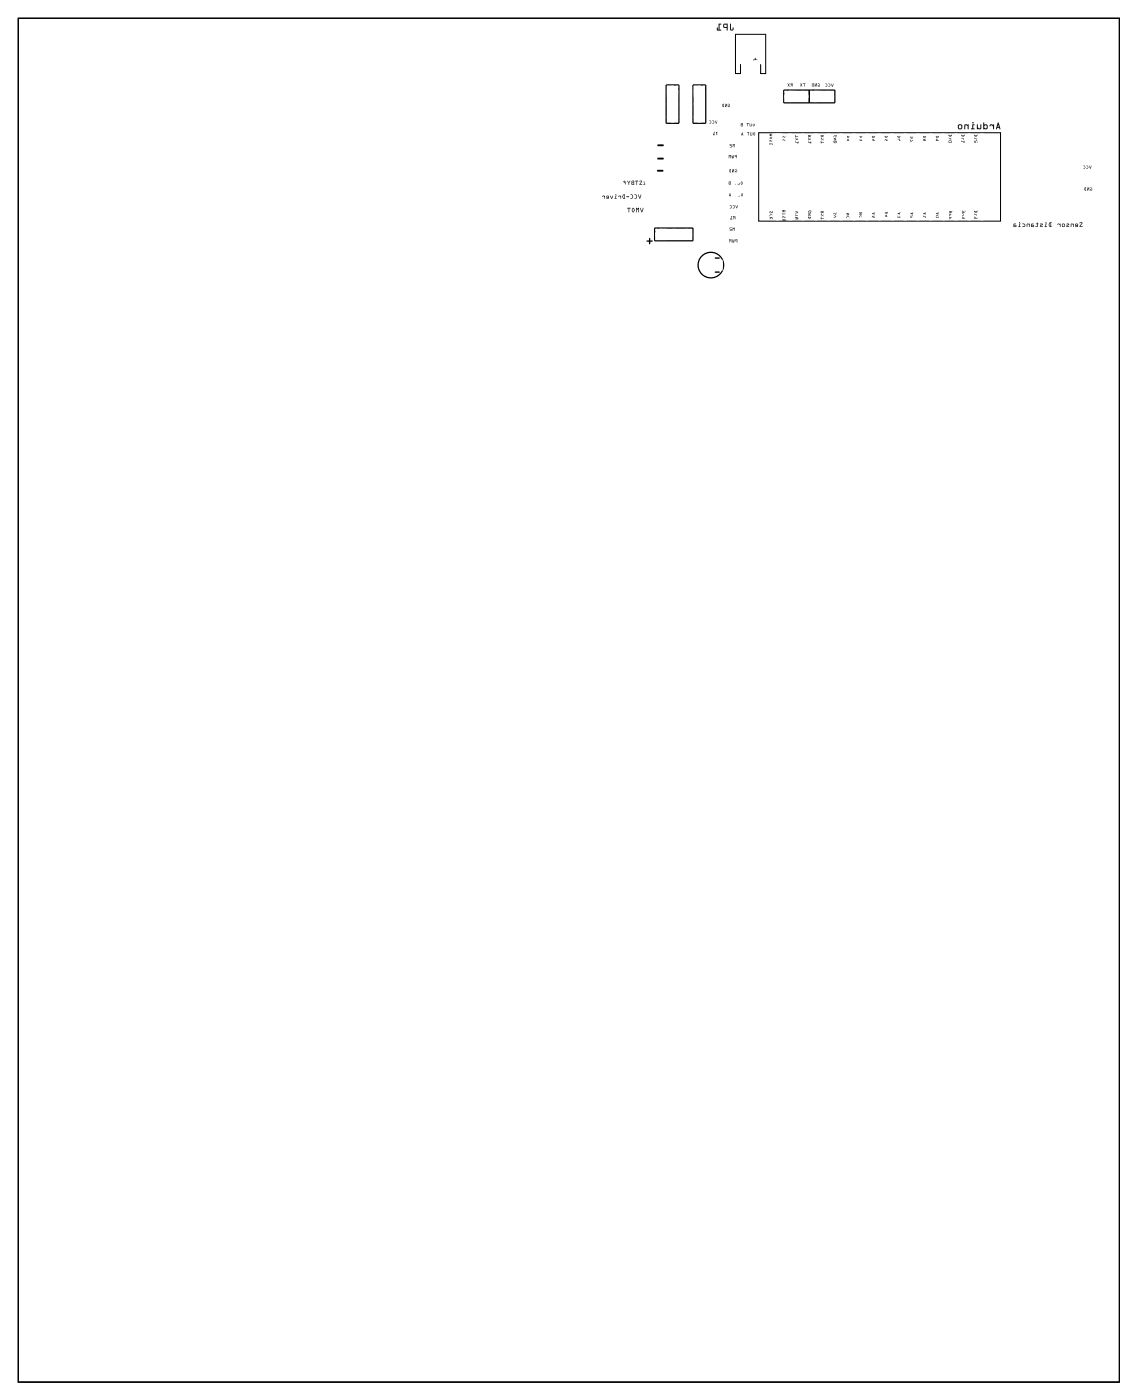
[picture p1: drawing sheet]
<svg xmlns="http://www.w3.org/2000/svg" width="226mm" height="278mm" viewBox="0 0 226 278" stroke-linecap="round" stroke-linejoin="round" font-family="sans-serif">
<path d="M3.6 3.6h218.8v271.2h-218.8zM134 16.9l.9 .9M139.4 16.9l.8 .9M147.1 12.8v1.8h-1v-7.8h6v7.8h-1v-1.8M156.6 17.9l-.9 .9M161.7 17.9l-.9 .9M150.8 26.4h48v17.6h-48zM131 45.3l-.9 .9" fill="none" stroke="#000" stroke-width=".2"/>
<g fill="#000">
<path d="M149.7 11.9l.3-.1 .1-.3 .1 .3 .3 .1-.3 .1-.1 .4-.1-.4h-.3zM130.6 33.8h1.1l.1 .2-.1 .1h-1zM130.7 31.4l1.1-.1 .1 .3-.1 .1h-1.1zM130.7 28.7h1.1l.1 .2-.1 .2h-1.1zM128.5 47.8h.5l.1-.5 .1 .5 .5 .1-.1 .1-.4 .1-.1 .5-.1-.5-.5-.1z"/>
<path d="M145.1 4.7v1.1a.36 .36 0 0 0 .3 .3 .36 .36 0 0 0 .4-.3l-.1-.3-.1 .4-.4-.1v-1zM143.8 4.8l-.1 .6 .2 .1 .5 .1v.4l.1 .1 .1-1.4zM143.9 4.9h.5v.5h-.5zM142.8 4.7v1.2h-.2l-.1-.4v.5l.8 .1v-.2h-.3v-1l.3-.1z"/>
<path d="M145.1 4.7v1.1a.37 .37 0 0 0 .3 .3 .37 .37 0 0 0 .4-.3l-.1-.4-.1 .5-.3-.1-.1-1zM145.1 4.7l.1 .1v1l.4 .1 .1-.4 .1 .3a.35 .35 0 0 1-.4 .3 .35 .35 0 0 1-.3-.3zM143.8 4.8l-.1 .6 .2 .1 .5 .1v.4l.1 .1 .1-1.4zM143.8 4.8l.8-.1-.1 1.4-.1-.6h-.5l-.2-.1zM143.9 4.9h.5v.5l-.5-.1zM143.9 4.9v.5h.5v-.5zM142.8 4.7v1.2h-.2v-.4h-.1v.5l.8 .1v-.2h-.3v-1h.3v-.1zM142.8 4.7l.5 .1-.3 .1v1h.3v.2l-.8-.1v-.5l.1 .4h.2z"/>
<path d="M149.7 11.9v.1h.3l.1 .4 .1-.4 .3-.1-.3-.1-.1-.3-.1 .3zM149.7 11.9l.3-.1 .1-.3 .1 .3 .3 .1-.3 .1-.1 .4-.1-.4h-.3z"/>
<path d="M157.1 16.6v.2l.2 .1-.2 .3 .3-.3 .1 .3v-.6zM157.1 16.6h.4v.6l-.1-.3-.3 .3 .2-.3-.2-.1zM157.2 16.7h.2v.1zM157.2 16.7l.2 .1v-.1zM156.5 16.6l.2 .3-.2 .3 .2-.2 .2 .2-.1-.3 .1-.3-.2 .2zM156.5 16.6l.2 .2 .2-.2-.1 .3 .1 .3-.2-.2-.2 .2 .2-.3z"/>
<path d="M157.1 16.6v.2l.2 .1-.2 .3 .3-.3 .1 .3v-.6zM157.2 16.7h.2v.1zM156.5 16.6l.2 .3-.2 .3 .2-.2 .2 .2-.1-.3 .1-.3-.2 .2z"/>
<path d="M159.6 16.6v.1h.2v.5l.1-.5h.1v-.1zM159.6 16.6h.4v.1h-.1l-.1 .5v-.5h-.2zM159 16.6l.2 .3-.2 .3 .2-.2 .2 .2-.1-.3 .1-.3-.2 .2zM159 16.6l.2 .2 .2-.2-.1 .3 .1 .3-.2-.2-.2 .2 .2-.3z"/>
<path d="M159.6 16.6v.1h.2v.5l.1-.5h.1v-.1zM159 16.6l.2 .3-.2 .3 .2-.2 .2 .2-.1-.3 .1-.3-.2 .2z"/>
<path d="M162.5 16.6l.3 .2v.3h-.2l.1-.2h-.2v.2l.3 .1 .1-.4-.2-.2zM162.5 16.6h.2l.2 .2-.1 .4-.3-.1v-.2h.2l-.1 .2h.2v-.3zM161.9 16.6v.6l.3-.5 .1 .5v-.6l-.3 .5zM161.9 16.6l.1 .5 .3-.5v.6l-.1-.5-.3 .5zM161.4 16.6l-.1 .4 .2 .2h.2v-.6zM161.4 16.6h.3v.6h-.2l-.2-.2zM161.5 16.7l.1 .4-.2-.2zM161.5 16.7l-.1 .2 .2 .2z"/>
<path d="M162.5 16.6l.3 .3v.2h-.2l.1-.2h-.2v.3l.4-.1a.4 .4 0 0 0-.4-.5zM161.9 16.6v.6l.3-.5 .1 .5v-.6l-.3 .5zM161.4 16.6l-.1 .4 .2 .2h.2v-.6zM161.5 16.7l.1 .4-.2-.2z"/>
<path d="M165.2 16.6l.2 .7 .2-.6-.2 .4zM165.2 16.6l.2 .5 .2-.4-.2 .6zM164.5 16.9a.26 .26 0 0 0 .5 0 .26 .26 0 0 0-.5 0zM164.5 17a.27 .27 0 0 1 .5 0 .27 .27 0 0 1-.5 0zM163.9 16.9a.26 .26 0 0 0 .5 0 .26 .26 0 0 0-.5 0zM163.9 17a.27 .27 0 0 1 .5 0 .27 .27 0 0 1-.5 0z"/>
<path d="M165.2 16.6l.2 .7 .2-.6-.2 .4zM164.5 17a.27 .27 0 0 0 .5 0 .27 .27 0 0 0-.5 0zM163.9 17a.27 .27 0 0 0 .5 0 .27 .27 0 0 0-.5 0z"/>
<path d="M126.9 38.7l.3 .8 .2-.8-.3 .6zM126.9 38.7l.2 .6 .3-.6-.2 .8zM126.1 38.7l.2 .1 .2 .3-.4 .4a.39 .39 0 0 0 .5-.4l-.2-.4zM126.1 38.7h.3l.2 .3-.2 .5h-.3l.2-.1 .2-.3-.2-.3zM125.3 38.7l.2 .1 .2 .3-.4 .4a.39 .39 0 0 0 .5-.4l-.2-.4zM125.3 38.7h.3l.2 .3-.2 .5h-.3l.2-.1 .2-.3-.2-.3zM124.5 39.1v.1l.5-.1zM124.5 39.1h.5l-.5 .1zM123.8 38.7l-.1 .5 .2 .3h.3l-.1-.7 .1-.1zM123.8 38.7h.4l-.1 .1 .1 .7h-.3l-.2-.3zM123.9 38.8l.1 .6-.2-.3zM123.9 38.8l-.1 .3 .2 .3zM122.9 38.9v.2l.2-.1 .2 .2 .1 .3v-.6l-.1 .1zM122.9 38.9h.5v.6l-.1-.3-.2-.2-.2 .1zM122.3 38.9v.5l-.2 .1h.4l-.1-.1v-.4l.2-.1zM122.3 38.9h.3l-.2 .1v.4l.1 .1h-.4l.2-.1zM122.3 38.7a.1 .1 0 0 0 .2 0 .1 .1 0 0 0-.2 0zM122.3 38.7a.1 .1 0 0 1 .2 0 .1 .1 0 0 1-.2 0zM121.3 38.9l.2 .6h.1l.2-.6-.3 .5zM121.3 38.9l.2 .5 .3-.5-.2 .6h-.1zM120.5 39v.3h.4l-.4 .2h.4l.1-.5zM120.5 39h.5l-.1 .5h-.4l.4-.2h-.4zM120.6 39h.2l.1 .2h-.3zM120.6 39v.2h.3l-.1-.2zM119.7 38.9v.2l.2-.1 .2 .2 .1 .3v-.6l-.1 .1zM119.7 38.9h.5v.6l-.1-.3-.2-.2-.2 .1z"/>
<path d="M126.9 38.7l.3 .8 .2-.8-.3 .6zM126.1 38.7l.2 .1 .2 .3-.4 .4a.39 .39 0 0 0 .5-.4l-.2-.4zM125.3 38.7l.2 .1 .2 .3-.4 .4a.39 .39 0 0 0 .5-.4l-.2-.4zM124.5 39.1v.1l.5-.1zM123.8 38.7a.51 .51 0 0 0 0 .8h.4l-.1-.1 .1-.7zM123.9 38.8l.1 .6-.2-.3zM122.9 38.9v.2l.2-.1 .2 .2 .1 .3v-.6zM122.3 38.9v.5l-.2 .1h.4l-.1-.1v-.4l.2-.1zM122.3 38.7a.1 .1 0 0 0 .2 0 .1 .1 0 0 0-.2 0zM121.3 38.9l.2 .6h.1l.2-.6-.3 .5zM120.5 39v.3h.4l-.4 .2h.4l.1-.5zM120.6 39h.2l.1 .2h-.3zM119.7 38.9v.2l.2-.1 .2 .2 .1 .3v-.6z"/>
<path d="M127.9 36.2l.2 .4h-.3a.23 .23 0 0 0 .4 0 .23 .23 0 0 0-.2-.3zM127.9 36l.1 .1zM127.1 36v.1l.4-.1-.4 .7 .4 .1 .1-.2h-.4l.4-.6zM126.3 35.9v.2l.2-.1 .1 .8v-.8l.2 .1v-.2zM125.5 36v.6l.5 .2v-.9zM125.6 36.4h.3v.3l-.3-.1zM125.6 36.1l.3-.1v.3h-.3zM124.7 35.9l.3 .9 .2-.8-.2 .3zM123.9 36v.2l.4 .4-.3-.5 .4 .1-.3-.3zM124.2 36.7a.06 .06 0 0 0 .1 0 .06 .06 0 0 0-.1 0z"/>
<path d="M127.9 36.2l.2 .4-.3 .1a.26 .26 0 0 0 .4-.1 .26 .26 0 0 0-.2-.3zM127.9 36.2l.2 .2a.21 .21 0 0 1 0 .4 .21 .21 0 0 1-.3-.2h.3zM127.9 36l.1 .1zM127.9 36l.1 .1zM127.1 36v.1l.4-.1-.4 .7 .4 .1 .1-.2h-.4l.4-.6zM127.1 36h.5l-.4 .6h.4l-.1 .2-.4-.1 .4-.7-.4 .1zM126.3 35.9v.2l.2-.1 .1 .8v-.8l.2 .1v-.2zM126.3 35.9h.5v.2l-.2-.1v.8l-.1-.8-.2 .1zM125.5 36v.6l.5 .2v-.9zM125.5 36l.5-.1v.9l-.5-.2zM125.6 36.4h.3v.3l-.3-.1zM125.6 36.4v.2l.3 .1v-.3zM125.6 36.1l.3-.1v.3h-.3zM125.6 36.1v.2h.3v-.3zM124.7 35.9l.3 .9 .2-.8-.2 .3zM124.7 35.9l.3 .4 .2-.3-.2 .8zM123.9 36v.2l.4 .4-.3-.5 .4 .1-.3-.3zM123.9 36l.2-.1 .3 .3-.4-.1 .3 .5-.4-.4zM124.2 36.7a.05 .05 0 0 0 .1 0 .05 .05 0 0 0-.1 0zM124.2 36.7a.06 .06 0 0 1 .1 0 .06 .06 0 0 1-.1 0z"/>
<path d="M130.6 33.8l.1 .3h1l.1-.1-.1-.2zM130.6 33.8h1.1l.1 .2-.1 .1h-1z"/>
<path d="M130.7 31.4v.3h1.1l.1-.1-.1-.3zM130.7 31.4l1.1-.1 .1 .3-.1 .1h-1.1z"/>
<path d="M130.7 28.7v.4h1.1l.1-.2-.1-.2zM130.7 28.7h1.1l.1 .2-.1 .2h-1.1z"/>
<path d="M142.1 24l.3 .6 .1-.6-.2 .5zM142.1 24l.2 .4 .2-.4-.1 .6zM141.4 24.3a.26 .26 0 0 0 .5 0 .26 .26 0 0 0-.5 0zM141.4 24.3a.27 .27 0 0 1 .5 0 .27 .27 0 0 1-.5 0zM140.8 24.3a.26 .26 0 0 0 .5 0 .26 .26 0 0 0-.5 0zM140.8 24.3a.27 .27 0 0 1 .5 0 .27 .27 0 0 1-.5 0z"/>
<path d="M142.1 24l.3 .6 .1-.6-.2 .4zM141.4 24.3a.27 .27 0 0 0 .5 0 .27 .27 0 0 0-.5 0zM140.8 24.3a.27 .27 0 0 0 .5 0 .27 .27 0 0 0-.5 0z"/>
<path d="M142.3 26.2v.6l.1-.5 .1 .2 .1-.2 .1 .6v-.7l-.2 .2zM142.3 26.2l.2 .2 .2-.2v.7l-.1-.6-.1 .2-.1-.2-.1 .5zM141.8 26.2v.6l-.1-.2v.2l.4 .1-.2-.1v-.5l.2-.1zM141.8 26.2h.3l-.2 .1v.5l.2 .1-.4-.1v-.2l.1 .2z"/>
<path d="M142.3 26.2v.6l.1-.5 .1 .2 .1-.2 .1 .6v-.7l-.2 .2zM141.8 26.2v.6l-.1-.2v.2l.4 .1-.2-.1v-.5l.2-.1z"/>
<path d="M144.7 20.7l.3 .2v.3h-.2l.1-.2h-.2v.2l.3 .1 .1-.4-.2-.2zM144.7 20.7h.2l.2 .2-.1 .4-.3-.1v-.2h.2l-.1 .2h.2v-.3zM144.1 20.7v.6l.3-.5 .1 .5v-.7l-.3 .5zM144.1 20.7l.1 .4 .3-.5v.7l-.1-.5-.3 .5zM143.6 20.7l-.1 .3 .1 .3h.3v-.6zM143.6 20.7h.3v.6h-.3l-.1-.3zM143.7 20.7v.5l-.1-.2zM143.7 20.7l-.1 .3 .1 .2z"/>
<path d="M144.7 20.7l.3 .2v.3h-.2l.1-.2h-.2v.2h.4a.4 .4 0 0 0-.4-.6zM144.1 20.7v.6l.3-.5 .1 .5v-.7l-.3 .5zM143.6 20.7l-.1 .3 .1 .3h.3v-.6zM143.7 20.7v.5l-.1-.2z"/>
<path d="M145.6 28.7v.6l.1-.5 .1 .1 .1-.1 .1 .5v-.6l-.2 .1zM145.6 28.7l.2 .1 .2-.1v.6l-.1-.5-.1 .1-.1-.1-.1 .5zM145 28.7v.3h.3v.2l-.3 .1h.4v-.3l-.3-.1v-.2h.3zM145 28.7h.4h-.3v.2l.3 .1v.3h-.4l.3-.1v-.2h-.3z"/>
<path d="M145.6 28.7v.6l.1-.5 .1 .1 .1-.1 .1 .5v-.6l-.2 .1zM145 28.7v.3h.3v.2l-.3 .1h.4v-.3l-.3-.1v-.2h.3z"/>
<path d="M146 30.9v.2l.3 .1 .1 .3v-.7zM146 30.9l.4-.1v.7l-.1-.3-.3-.1zM146.1 30.9h.2v.2h-.2zM146.1 30.9v.2h.2v-.2zM145.4 30.8v.6l.4 .1v-.6l-.1 .4-.1-.3-.1 .4zM145.4 30.8l.1 .6 .1-.4 .1 .3 .1-.4v.6l-.4-.1zM144.8 30.8v.6l.1-.5 .1 .2 .1-.2 .1 .6v-.7l-.2 .2zM144.8 30.8l.2 .2 .2-.2v.7l-.1-.6-.1 .2-.1-.2-.1 .5z"/>
<path d="M146 30.9v.2l.3 .1 .1 .3v-.7zM146.1 30.9h.2v.2h-.2zM145.4 30.8v.6l.4 .1v-.6l-.1 .4-.1-.3-.1 .4zM144.8 30.8v.6l.1-.5 .1 .2 .1-.2 .1 .6v-.7l-.2 .2z"/>
<path d="M146.1 33.6l.3 .3v.3h-.2l.1-.2h-.2v.2l.3 .1 .1-.4-.2-.3zM146.1 33.6h.2l.2 .3-.1 .4-.3-.1v-.2h.2l-.1 .2h.2v-.3zM145.5 33.6v.7l.3-.5v.5l.1-.7-.4 .5zM145.5 33.6v.5l.4-.5-.1 .7v-.5l-.3 .5zM145 33.7l-.1 .3 .1 .3h.3v-.6zM145 33.7h.3v.6h-.3l-.1-.3zM145.1 33.7v.5l-.2-.2zM145.1 33.7l-.1 .3 .1 .2z"/>
<path d="M146.1 33.6l.3 .3-.1 .3h-.2l.2-.2h-.2v.2h.4a.4 .4 0 0 0-.4-.6zM145.5 33.6v.7l.3-.5v.5l.1-.7-.4 .5zM145 33.7l-.1 .3 .1 .3h.3v-.6zM145.1 33.7v.5l-.1-.2z"/>
<path d="M147.3 36.1l-.1 .3 .2 .3 .2-.4-.1-.2zM147.3 36.1h.2l.1 .2-.2 .4-.2-.3zM147.4 36.2l.1 .2-.1 .2-.1-.2zM147.4 36.2l-.1 .2 .1 .2 .1-.2zM146.6 36.1v.5l.3 .1 .1-.6-.1 .5h-.2zM146.6 36.1l.1 .5h.2l.1-.5-.1 .6-.3-.1zM146 36.1v.1h.1l.1 .5v-.5h.2v-.1zM146 36.1h.4v.1h-.2v.5l-.1-.5h-.1zM144.8 36.1v.5l.4 .1v-.6zM144.8 36.1h.4v.6l-.4-.1zM144.9 36.5l.2-.1v.2h-.2zM144.9 36.5v.1h.2v-.2zM144.9 36.2h.2v.2l-.2-.1zM144.9 36.2v.1h.2v-.1z"/>
<path d="M147.3 36.1l-.1 .3 .2 .3 .2-.4-.1-.2zM147.4 36.2l.1 .2-.1 .2-.1-.2zM146.6 36.1v.5l.3 .1 .1-.6-.1 .5h-.2zM146 36.1v.1h.1l.1 .5v-.5h.2v-.1zM144.8 36.1v.5l.4 .1v-.6zM144.9 36.5l.2-.1v.2h-.2zM144.9 36.2h.2v.1h-.2z"/>
<path d="M147.4 38.4l-.2 .4 .3 .2 .1-.3-.1-.3zM147.3 38.4h.2l.1 .3-.1 .3-.3-.2zM147.4 38.5l.1 .2-.1 .3-.1-.3zM147.4 38.5l-.1 .2 .1 .3 .1-.3zM146.6 38.4v.6h.4v-.6v.5l-.2 .1zM146.6 38.4l.2 .6 .2-.1v-.5v.6h-.4zM146 38.4l.1 .1h.1l.1 .5v-.5h.1v-.1zM146 38.4h.4v.1h-.1v.5l-.1-.5h-.1zM145 38.4l-.2 .6 .3-.1 .1 .1zM145 38.4l.2 .6-.1-.1-.3 .1zM145.1 38.6v.2h-.1zM145.1 38.6l-.1 .2h.1z"/>
<path d="M147.4 38.4l-.2 .4 .3 .2 .1-.3-.1-.3zM147.4 38.5l.1 .2-.1 .3-.1-.3zM146.6 38.4v.6h.4v-.6v.5l-.2 .1zM146 38.4l.1 .1h.1l.1 .5v-.5h.1v-.1zM145 38.4l-.2 .6 .3-.1 .1 .1zM145.1 38.6v.2h-.1z"/>
<path d="M149.7 24.5l-.1 .3 .2 .3 .2-.3-.1-.3zM149.7 24.5h.2l.1 .3-.2 .3-.2-.3zM149.8 24.6l.1 .2-.1 .2-.1-.2zM149.8 24.6l-.1 .2 .1 .2 .1-.2zM149 24.5v.5l.3 .1 .1-.6-.1 .5h-.2zM149 24.5l.1 .5h.2l.1-.5-.1 .6-.3-.1zM148.4 24.5v.1h.1l.1 .5v-.5h.2v-.1zM148.4 24.5h.4v.1h-.2v.5l-.1-.5h-.1zM147.2 24.5v.5l.4 .1v-.6zM147.2 24.5h.4v.6l-.4-.1zM147.3 24.9l.2-.1v.2h-.2zM147.3 24.9v.1h.2v-.2zM147.3 24.6h.2v.2l-.2-.1zM147.3 24.6v.1l.2 .1v-.2z"/>
<path d="M149.7 24.5l-.1 .3 .2 .3 .2-.3-.1-.3zM149.8 24.6l.1 .2-.1 .2-.1-.2zM149 24.5v.5l.3 .1 .1-.6-.1 .5h-.2zM148.4 24.5v.1h.1l.1 .5v-.5h.2v-.1zM147.2 24.5v.5l.4 .1v-.6zM147.3 24.9l.2-.1v.2h-.2zM147.3 24.6h.2v.2l-.2-.1z"/>
<path d="M149.8 26.3l-.1 .4 .2 .2 .2-.3-.2-.3zM149.8 26.3h.1l.2 .3-.2 .3-.2-.2zM149.9 26.4l.1 .2-.1 .3-.2-.3zM149.9 26.4l-.2 .2 .2 .3 .1-.3zM149.1 26.3v.6h.3l.1-.6-.1 .5-.2 .1zM149.1 26.3l.1 .6 .2-.1 .1-.5-.1 .6h-.3zM148.5 26.3v.2l.1-.1 .1 .5v-.5l.2 .1v-.2zM148.5 26.3h.4v.2l-.2-.1v.5l-.1-.5-.1 .1zM147.5 26.3l-.2 .6 .3-.1 .1 .1zM147.5 26.3l.2 .6-.1-.1-.3 .1zM147.5 26.5l.1 .2h-.2zM147.5 26.5l-.1 .2h.2z"/>
<path d="M149.8 26.3l-.1 .4 .2 .2 .2-.3-.2-.3zM149.9 26.4l.1 .2-.1 .3-.2-.3zM149.1 26.3v.6h.3l.1-.6-.1 .5-.2 .1zM148.5 26.3v.2l.1-.1 .1 .5v-.5l.2 .1v-.2zM147.5 26.3l-.2 .6 .3-.1 .1 .1zM147.5 26.5l.1 .2h-.2z"/>
<path d="M152.9 26.6l.2 .2-.2 .2h.7h-.5l.1-.2-.1-.1 .4-.1zM153 27.3v.2l.2 .1 .4-.1-.3-.3zM153 27.4l.3-.1 .2 .1-.2 .2zM153 27.8v.4v-.3l.6 .3-.1-.4v.3zM153 28.4v.4v-.1h.5l.1 .1-.1-.4v.2h-.5z"/>
<path d="M152.9 26.6l.2 .2-.2 .2h.7h-.5l.1-.2-.1-.1 .5-.1zM152.9 26.6h.6l-.5 .1 .2 .1-.2 .2h.6h-.7l.2-.2zM153 27.3v.2l.2 .1 .4-.1-.3-.3zM153 27.4l.3-.2 .3 .3-.4 .1-.2-.1zM153 27.4l.2-.1 .3 .1-.2 .1zM153 27.4l.3 .2 .2-.2-.2-.1zM153 27.8v.4v-.3l.5 .3h.1l-.1-.4v.3zM153 27.8l.5 .3v-.3l.1 .4-.6-.3v.3zM152.9 28.4l.1 .4v-.1h.5l.1 .1v-.4l-.1 .2h-.5zM153 28.4v.2h.5v-.2l.1 .4-.1-.2h-.5v.2z"/>
<path d="M155.5 27v.4l.1-.3 .5 .3-.1-.4v.3zM155.5 27.6v.4l.1-.3 .5 .3-.1-.4v.3z"/>
<path d="M155.5 27v.4l.1-.3 .4 .3h.1l-.1-.4v.3zM155.5 27l.5 .3v-.3l.1 .4-.5-.3-.1 .3zM155.5 27.6v.4l.1-.3 .4 .3h.1l-.1-.4v.3zM155.5 27.6l.5 .3v-.3l.1 .4-.5-.3-.1 .3z"/>
<path d="M158 26.9v.4h.2l-.1-.2h.6h-.6l.1-.2zM158 27.5l.3 .2-.3 .2 .3-.2 .4 .2-.3-.2 .2-.2-.3 .1zM158 28.1v.2h.6l-.2 .2h.3l-.1-.4v.1h-.5z"/>
<path d="M158 26.9v.4h.2l-.1-.2h.6h-.6l.1-.2zM158 26.9h.2l-.1 .2h.5h-.5l.1 .2h-.2zM158 27.5l.3 .2-.3 .2 .3-.2 .4 .2-.3-.2 .2-.2-.3 .1zM158 27.5l.3 .1 .3-.1-.2 .2 .2 .2-.3-.2-.3 .2 .3-.2zM158 28.1v.2h.6l-.2 .2h.3l-.1-.4v.1h-.5zM158 28.1l.1 .1h.5v-.1v.4h-.2l.2-.2h-.6z"/>
<path d="M160.6 26.9v.4l.2-.2 .4 .2-.4-.3 .4-.1zM160.6 27h.2l-.1 .2zM160.6 27.5l.2 .2-.2 .2 .3-.2 .3 .2-.2-.2 .2-.2-.3 .1zM160.6 28.1v.2h.5l-.2 .2h.3v-.4l-.1 .1h-.5z"/>
<path d="M160.6 26.9v.4l.2-.2 .4 .2-.4-.3 .4-.1zM160.6 26.9h.6l-.4 .1 .4 .3-.4-.2-.2 .2zM160.6 27h.2l-.1 .2zM160.6 27l.1 .2 .1-.2zM160.6 27.5l.2 .2-.2 .2 .3-.2 .3 .2-.2-.2 .2-.2-.3 .1zM160.6 27.5l.3 .1 .3-.1-.2 .2 .2 .2-.3-.2-.3 .2 .2-.2zM160.6 28.1v.2h.5l-.2 .2h.3v-.4l-.1 .1h-.5zM160.6 28.1v.1h.5l.1-.1v.4h-.3l.2-.2h-.5z"/>
<path d="M163.1 26.9l.1 .4 .2-.2 .3 .2-.3-.3 .3-.1zM163.2 27h.1v.2zM163.1 27.5l.1 .4v-.3l.5 .2v-.3l-.1 .3zM163.1 28.1v.4h.1v-.2h.5l-.5-.1v-.1z"/>
<path d="M163.1 26.9l.1 .4 .2-.2 .3 .2-.3-.3 .3-.1zM163.1 26.9h.6l-.3 .1 .3 .3-.3-.2-.2 .2zM163.2 27h.1v.2zM163.2 27l.1 .2v-.2zM163.1 27.5l.1 .4v-.3l.4 .3 .1-.1v-.3l-.1 .3zM163.1 27.5l.5 .3 .1-.3v.3l-.5-.2v.3zM163.1 28.1v.4h.2l-.1-.2h.5l-.5-.1 .1-.1zM163.1 28.1h.1v.1l.5 .1h-.5v.2h-.1z"/>
<path d="M165.7 27v.3l.2-.3h.3v.2l-.2-.1v.2l.3-.1-.1-.3zM165.6 27.5l.5 .3-.4 .1h.6l-.5-.3 .4-.1zM165.7 28.1v.2l.2 .2 .4-.2-.1-.2zM165.7 28.2l.5 .1-.2 .1z"/>
<path d="M165.7 27v.3l.2-.3h.3v.2l-.2-.1v.2l.3-.1-.1-.3zM165.7 27l.5-.1 .1 .3-.3 .1v-.2l.2 .1v-.2h-.3l-.2 .3zM165.6 27.5l.5 .3-.4 .1h.6l-.5-.3 .5-.1zM165.6 27.5h.6l-.4 .1 .5 .3h-.6l.4-.1zM165.6 28.1l.1 .2 .2 .2 .4-.2v-.2zM165.7 28.1h.5l.1 .2-.4 .2-.2-.2zM165.7 28.2h.5l-.2 .2zM165.7 28.2l.3 .2 .2-.1z"/>
<path d="M168.3 27v.3l.3 .1 .3-.2v-.2zM168.4 27.2h.5l-.3 .1zM168.3 27.6l.1 .4h.2l.1-.3h.2v.3v-.4h-.3v.3h-.2z"/>
<path d="M168.3 27v.3l.3 .1 .3-.2v-.2zM168.3 27h.6v.2l-.4 .2-.2-.1zM168.4 27.2h.5l-.3 .1zM168.4 27.2l.2 .1 .3-.1zM168.3 27.6l.1 .4h.2l.1-.3h.2v.3v-.4h-.3v.3h-.2zM168.3 27.6l.1 .3h.2v-.3h.3v.4v-.3h-.2l-.1 .3h-.2z"/>
<path d="M170.9 27v.3l.2 .1 .4-.2v-.2zM170.9 27.2h.5l-.2 .1zM170.9 27.6v.4h.6v-.4l-.1 .3h-.2v-.2l-.1 .2h-.2z"/>
<path d="M170.9 27v.3l.2 .1 .4-.2v-.2zM170.9 27h.6v.2l-.4 .2-.2-.1zM170.9 27.2h.5l-.2 .1zM170.9 27.2l.3 .1 .2-.1zM170.9 27.6v.4h.6v-.4l-.1 .3h-.2v-.2l-.1 .2h-.2zM170.9 27.6v.3h.2l.1-.2v.2h.2l.1-.3v.4h-.6z"/>
<path d="M173.3 27v.3l.2 .1 .4-.2v-.2zM173.3 27.2h.5l-.2 .1zM173.3 27.6l.3 .1v.2h-.2h.5h-.2v-.3z"/>
<path d="M173.3 27v.3l.2 .1 .4-.2v-.2zM173.3 27h.6v.2l-.4 .2-.2-.1zM173.3 27.2h.5l-.2 .1zM173.3 27.2l.3 .1 .2-.1zM173.3 27.6l.3 .1v.2l-.2 .1 .5-.1h-.2v-.3zM173.3 27.6h.4v.3h.2h-.5h.2v-.2z"/>
<path d="M175.8 27v.3l.3 .1 .3-.2v-.2zM175.9 27.2h.5l-.3 .1zM175.8 27.7v.3l.1-.2h.2v.2h.3v-.4v.3h-.2v-.2z"/>
<path d="M175.8 27v.3l.3 .1 .3-.2v-.2zM175.8 27h.6v.2l-.4 .2-.2-.1zM175.9 27.2h.5l-.3 .1zM175.9 27.2l.2 .1 .3-.1zM175.8 27.7v.3l.1-.2h.2v.2h.3v-.4v.3h-.2v-.2zM175.8 27.7h.4v.2h.2v-.3v.4h-.3v-.2h-.2l-.1 .2z"/>
<path d="M178.4 27v.3l.2 .1 .4-.2v-.2zM178.4 27.2h.5l-.2 .1zM178.4 27.6v.1h.3v.3h.3v-.4zM178.8 27.7h.1v.2h-.1z"/>
<path d="M178.3 27l.1 .3 .2 .1 .4-.2v-.2zM178.4 27h.5l.1 .2-.4 .2-.2-.1zM178.4 27.2h.5l-.2 .1zM178.4 27.2l.3 .1 .2-.1zM178.3 27.6l.1 .1h.3v.3h.3v-.4zM178.4 27.6h.5l.1 .4h-.3v-.3zM178.8 27.7h.1v.2h-.1zM178.8 27.7v.2h.1v-.2z"/>
<path d="M180.9 27.2v.2l.3 .1 .3-.1v-.3zM181 27.3h.4l-.2 .2zM180.9 27.7v.4l.6-.1-.2-.1-.3 .2z"/>
<path d="M180.9 27.2v.2l.3 .1 .3-.1v-.3zM180.9 27.2h.6v.2l-.4 .1-.2-.1zM181 27.3h.4l-.2 .2zM181 27.3l.2 .2 .2-.2zM180.9 27.7v.4l.6-.1-.2-.1-.3 .2v-.3zM180.9 27.7l.1 .4 .5-.1-.6 .1z"/>
<path d="M183.4 27v.3l.3 .1 .4-.2-.1-.2zM183.5 27.2h.5l-.3 .1zM183.4 27.7v.2l.7 .1-.1-.4zM183.8 27.7h.2v.2h-.2zM183.5 27.8h.2z"/>
<path d="M183.4 27v.3l.3 .1 .4-.2-.1-.2zM183.4 27h.6v.2l-.3 .2-.3-.1zM183.5 27.2h.5l-.3 .1zM183.5 27.2l.2 .1 .3-.1zM183.4 27.7v.2l.7 .1-.1-.4zM183.4 27.7l.6-.1v.4l-.6-.1zM183.8 27.7h.2v.2h-.2zM183.8 27.7v.2h.2v-.2zM183.5 27.8h.2zM183.5 27.8l.2 .1z"/>
<path d="M186 27v.3l.2 .1 .4-.2v-.2zM186 27.2h.5l-.2 .1zM186 27.6v.4h.6l-.3-.1-.1-.3zM186 27.7h.2v.2h-.2z"/>
<path d="M186 27v.3l.2 .1 .4-.2v-.2zM186 27h.6v.2l-.4 .2-.2-.1zM186 27.2h.5l-.2 .1zM186 27.2l.3 .1 .2-.1zM186 27.6v.4h.6l-.3-.1-.1-.3zM186 27.6h.2v.3l.4 .1h-.6zM186 27.7h.2v.2h-.2zM186 27.7v.2h.2v-.2z"/>
<path d="M188.5 26.8v.2l.3 .2 .3-.2v-.2zM188.6 26.9l.5 .1-.3 .1zM188.5 27.4v.2h.6l-.3 .1h.3v-.3v.1h-.5zM188.5 28l.1 .3h.5v-.4zM188.6 28h.5v.3h-.5z"/>
<path d="M188.5 26.8v.2l.3 .2 .3-.2v-.2zM188.5 26.8h.6v.2l-.4 .1-.2-.1zM188.6 26.9h.5l-.3 .2zM188.6 26.9l.2 .2 .3-.1zM188.5 27.4v.2h.6l-.3 .1h.3v-.3v.1h-.5zM188.5 27.4l.1 .1h.5v-.1v.3h-.2l.2-.1h-.6zM188.5 28v.3h.6v-.4zM188.5 28h.6v.3h-.5zM188.6 28h.5v.3h-.5zM188.6 28v.3h.5v-.3z"/>
<path d="M191.1 26.8v.2l.2 .2 .4-.2v-.2zM191.1 26.9l.5 .1-.2 .1zM191.1 27.4l-.1 .2h.6l-.2 .1h.3v-.3l-.1 .1h-.5zM191.1 28l-.1 .2h.6l-.2 .1h.3v-.4l-.1 .2h-.5z"/>
<path d="M191 26.8l.1 .2 .2 .2 .4-.2v-.2zM191.1 26.8h.5l.1 .2-.4 .1-.2-.1zM191.1 26.9h.5l-.2 .2zM191.1 26.9l.3 .2 .2-.1zM191 27.4v.2h.6l-.2 .1h.3v-.3l-.1 .1h-.5zM191.1 27.4v.1h.5v-.1l.1 .3h-.3l.2-.1h-.6zM191 28v.2h.6l-.2 .1h.3v-.4l-.1 .2h-.5zM191.1 28v.1h.5v-.1l.1 .3h-.3l.2-.1h-.6z"/>
<path d="M193.6 26.8v.2l.3 .2 .3-.2v-.2zM193.7 26.9l.4 .1-.2 .1zM193.6 27.4v.2h.5l-.2 .1h.3v-.3l-.1 .1h-.4zM193.6 28v.3h.3v-.3h.2l.1 .3v-.4l-.3 .1v.3h-.2z"/>
<path d="M193.6 26.8v.2l.3 .2 .3-.2v-.2zM193.6 26.8h.6v.2l-.4 .1-.2-.1zM193.7 26.9h.4l-.2 .2zM193.7 26.9l.2 .2 .2-.1zM193.6 27.4v.2h.5l-.2 .1h.3v-.3l-.1 .1h-.4zM193.6 27.4l.1 .1h.4l.1-.1v.3h-.3l.2-.1h-.5zM193.6 28v.3h.3v-.3h.2l.1 .3v-.4l-.3 .1v.3h-.2zM193.6 28l.1 .3h.2v-.3l.3-.1v.4l-.1-.3h-.2v.3h-.3z"/>
<path d="M198.3 24.4l-.4 1.3h.2l.1-.3h.3l.2 .3-.3-1.3zM198.3 24.7l.2 .5h-.3zM196.7 24.8v.3l.4-.2 .2 .2 .1 .6h.1v-1l-.2 .2-.2-.2zM195.4 24.4v1.3h.6l.2-.2v-.6l-.3-.2-.3 .1v-.4zM195.6 25l.4-.1v.6h-.2l-.2-.1zM194.2 24.7v1l.1-.1a.38 .38 0 0 0 .4 .1 .38 .38 0 0 0 .3-.2v-.8l-.2 .1-.1 .7-.4-.2v-.5zM193.2 24.7v.8l-.2 .2h.6v-.1l-.2-.1v-.6l.2-.1zM193.2 24.4a.15 .15 0 0 0 .3 0 .15 .15 0 0 0-.3 0zM191.7 24.8l-.1 .9h.2l.1-.8 .4 .2v.6h.1v-1l-.1 .2-.3-.2zM190.3 25.2a.5 .5 0 0 0 .9 0 .5 .5 0 0 0-.9 0zM190.6 24.9l.4 .1-.1 .5-.4-.1z"/>
<path d="M198.3 24.4l-.4 1.3h.2l.1-.3h.3l.2 .3-.3-1.3zM198.3 24.4h.1l.3 1.3-.1-.3h-.5l-.1 .3-.1-.1zM198.3 24.8l.2 .4h-.3zM198.4 24.7l-.2 .5h.3zM196.7 24.8v.3l.4-.2 .2 .2v.6h.2v-1h-.1l-.1 .2-.2-.2zM196.7 24.8l.4-.1 .3 .2 .1-.2v1l-.1-.1v-.5l-.3-.2-.4 .2zM195.4 24.4v1.3h.6l.2-.2v-.6l-.3-.2-.3 .1v-.4zM195.4 24.4h.2v.5l.3-.2 .3 .2v.6l-.2 .2-.6-.1zM195.6 25l.2-.1 .3 .1-.1 .5h-.2l-.2-.1zM195.6 25v.4l.2 .1h.3l-.1-.6h-.2zM194.1 24.7v1l.2-.1a.4 .4 0 0 0 .7-.1v-.8l-.2 .1v.6l-.2 .1-.3-.2v-.5zM194.2 24.7l.1 .1v.6l.4 .1 .1-.7 .2-.1-.1 .9-.4 .1-.2-.2-.1 .2zM193.2 24.7v.8l-.2 .2h.6v-.1l-.2-.1v-.6l.2-.1zM193.2 24.7l.4 .1-.2 .1v.6l.2 .1v.1l-.6-.1 .2-.1zM193.2 24.4a.15 .15 0 0 0 .3 0 .15 .15 0 0 0-.3 0zM193.2 24.4a.15 .15 0 0 1 .3 0 .15 .15 0 0 1-.3 0zM191.7 24.8l-.1 .9h.2v-.7l.2-.1 .3 .2v.6h.2v-1l-.2 .2-.3-.2zM191.7 24.8l.3-.1 .3 .2 .1-.2v1l-.1-.1v-.5l-.3-.2h-.2v.8h-.2zM190.2 25.2a.55 .55 0 0 0 1.1 0 .55 .55 0 0 0-1.1 0zM190.3 25.2a.49 .49 0 0 1 .9 0 .49 .49 0 0 1-.9 0zM190.6 24.9l.4 .1-.1 .5h-.4zM190.6 24.9l-.1 .5 .4 .1 .1-.5z"/>
<path d="M216.5 32.9l.2 .7 .2-.7-.2 .5zM216.5 32.9l.2 .5 .2-.5-.2 .7zM215.7 33.2a.3 .3 0 0 0 .6 0 .3 .3 0 0 0-.6 0zM215.7 33.3a.3 .3 0 0 1 .6 0 .3 .3 0 0 1-.6 0zM215.1 33.2a.3 .3 0 0 0 .6 0 .3 .3 0 0 0-.6 0zM215.1 33.3a.3 .3 0 0 1 .6 0 .3 .3 0 0 1-.6 0z"/>
<path d="M216.5 32.9l.2 .7 .2-.7-.2 .5zM215.7 33.3a.3 .3 0 0 0 .6 0 .3 .3 0 0 0-.6 0zM215.1 33.3a.3 .3 0 0 0 .6 0 .3 .3 0 0 0-.6 0z"/>
<path d="M216.6 37.3l.3 .2v.3h-.2l.1-.2h-.2v.2l.4 .1v-.4l-.2-.2zM216.6 37.3h.2l.2 .2v.4l-.4-.1v-.2h.2l-.1 .2h.2v-.3zM216 37.3v.6l.4-.5v.5v-.6l-.3 .5zM216 37.3l.1 .5 .3-.5v.6l-.1-.5-.3 .5zM215.6 37.3l-.2 .4 .2 .2h.2v-.6zM215.6 37.3h.2v.6h-.2l-.2-.2zM215.6 37.3l.1 .5-.2-.2zM215.6 37.3l-.1 .3 .2 .2z"/>
<path d="M216.6 37.3l.3 .2v.3h-.2l.1-.2h-.2l.1 .3 .3-.1a.4 .4 0 0 0-.3-.5zM216 37.3v.6l.4-.5v.5v-.6l-.3 .5zM215.6 37.3l-.2 .4 .2 .2h.2v-.6zM215.6 37.3l.1 .5-.2-.2z"/>
<path d="M127.3 41.3l-.1 .3 .4 .6 .2-.9h-.1l-.2 .7zM127.3 41.3l.2 .7 .2-.7h.1l-.2 .9-.4-.6zM126.4 41.3v.9h.1v-.7l.2 .2 .2-.2v.7l.1-.9-.3 .2zM126.4 41.3l.3 .2 .3-.2-.1 .9v-.7l-.2 .2-.2-.2v.7h-.1zM125.7 41.4l-.2 .4 .4 .4 .2-.5-.2-.3zM125.7 41.4h.2l.2 .3-.2 .5-.4-.4zM125.8 41.4l.2 .3-.2 .4-.2-.3zM125.8 41.4l-.1 .4 .1 .3 .2-.4zM124.7 41.3v.2l.2-.1 .1 .8v-.8l.2 .1 .1-.2zM124.7 41.3h.6l-.1 .2-.2-.1v.8l-.1-.8-.2 .1z"/>
<path d="M127.3 41.3l-.1 .3 .4 .6 .2-.9h-.1l-.2 .7zM126.4 41.3v.9h.1v-.7l.2 .2 .2-.2v.7l.1-.9-.3 .2zM125.7 41.4l-.2 .4 .4 .4 .2-.5-.2-.3zM125.8 41.4l.2 .3-.2 .4-.1-.3zM124.7 41.3v.2l.2-.1 .1 .8v-.8l.2 .1 .1-.2z"/>
<path d="M128.5 47.8v.2l.5 .1 .1 .5 .1-.5 .4-.1 .1-.1-.5-.1-.1-.5-.1 .5zM128.5 47.8h.5l.1-.5 .1 .5 .5 .1-.1 .2h-.4l-.1 .5-.1-.5h-.5z"/>
<path d="M145.6 45.3v.6l.1-.5 .1 .1 .1-.1 .1 .5v-.6l-.2 .1zM145.6 45.3l.2 .1 .2-.1v.6l-.1-.5-.1 .1-.1-.1-.1 .5zM145 45.3v.3h.3v.2l-.3 .1h.4v-.3l-.3-.1v-.2h.3zM145 45.3h.4h-.3v.2l.3 .1v.3h-.4l.3-.1v-.2h-.3z"/>
<path d="M145.6 45.3v.6l.1-.5 .1 .1 .1-.1 .1 .5v-.6l-.2 .1zM145 45.3v.3h.3v.2l-.3 .1h.4v-.3l-.3-.1v-.2h.3z"/>
<path d="M145.7 43v.6l.1-.5 .1 .2 .1-.2 .1 .5v-.6l-.2 .1zM145.7 43l.2 .1 .2-.1v.6l-.1-.5-.1 .2-.1-.2-.1 .5zM145.3 43v.5l-.2-.2v.3h.4l-.2-.1v-.4l.2-.1zM145.3 43h.2l-.1 .1v.4l.1 .1h-.4v-.3l.2 .2z"/>
<path d="M145.7 43v.6l.1-.5 .1 .2 .1-.2 .1 .5v-.6l-.2 .1zM145.3 43v.5l-.2-.2v.3h.4l-.1-.1v-.4l.1-.1z"/>
<path d="M146.1 47.6v.3l.3 .1 .1 .2v-.6zM146.1 47.6h.4v.6l-.1-.2-.3-.1zM146.2 47.7h.2v.2h-.2zM146.2 47.7v.2h.2v-.2zM145.5 47.6v.5l.4 .1v-.6l-.1 .5-.1-.3-.1 .3zM145.5 47.6l.1 .5 .1-.3 .1 .3 .1-.5v.6l-.4-.1zM144.9 47.6v.6l.1-.5 .1 .2 .1-.2 .1 .5v-.6l-.2 .1zM144.9 47.6l.2 .1 .2-.1v.6l-.1-.5-.1 .2-.1-.2-.1 .5z"/>
<path d="M146.1 47.6v.3l.3 .1 .1 .2v-.6zM146.2 47.7h.2v.2h-.2zM145.5 47.6v.5l.4 .1v-.6l-.1 .5-.1-.3-.1 .3zM144.9 47.6v.6l.1-.5 .1 .2 .1-.2 .1 .5v-.6l-.2 .1z"/>
<path d="M146.2 40.8l.2 .6 .2-.6-.2 .5zM146.2 40.8l.2 .5 .2-.5-.2 .6zM145.5 41.1a.26 .26 0 0 0 .5 0 .26 .26 0 0 0-.5 0zM145.5 41.1a.27 .27 0 0 1 .5 0 .27 .27 0 0 1-.5 0zM144.9 41.1a.26 .26 0 0 0 .5 0 .26 .26 0 0 0-.5 0zM144.9 41.1a.27 .27 0 0 1 .5 0 .27 .27 0 0 1-.5 0z"/>
<path d="M146.2 40.8l.2 .6 .2-.6-.2 .5zM145.5 41.1a.27 .27 0 0 0 .5 0 .27 .27 0 0 0-.5 0zM144.9 41.1a.27 .27 0 0 0 .5 0 .27 .27 0 0 0-.5 0z"/>
<path d="M153 42v.4v-.3l.6 .3-.1-.4v.3zM153 42.9a.27 .27 0 0 0 .5 0 .27 .27 0 0 0-.5 0zM153 43.2l.2 .1-.2 .3 .3-.3 .3 .3-.3-.3 .2-.1z"/>
<path d="M153 42v.4v-.3l.5 .3h.1l-.1-.4v.3zM153 42l.5 .3v-.3l.1 .4-.6-.3v.3zM153 42.9a.27 .27 0 0 0 .5 0 .27 .27 0 0 0-.5 0zM153 42.9a.26 .26 0 0 1 .5 0 .26 .26 0 0 1-.5 0zM152.9 43.2l.3 .1-.2 .3 .3-.3 .3 .3-.3-.3 .3-.1zM153 43.2h.5l-.2 .1 .3 .3-.3-.3-.3 .3 .2-.3z"/>
<path d="M155.5 41.7l.1 .3-.1 .2 .6-.1h-.5l.2-.1-.2-.2h.5zM155.5 42.4v.3l.1-.1h.4l.1 .1v-.4l-.1 .2h-.4zM155.5 43v.3l.1-.3 .5 .3-.1-.4v.4zM155.5 43.6v.2l.3 .1 .3-.1-.3-.3zM155.6 43.7l.2-.1 .2 .1-.2 .1z"/>
<path d="M155.5 41.7l.1 .3-.1 .2 .6-.1h-.5l.2-.1-.2-.2 .5-.1zM155.5 41.7l.6 .1h-.5l.2 .2-.2 .1h.5l-.6 .1 .1-.2zM155.5 42.3v.4l.1-.1h.4l.1 .1v-.4l-.1 .2h-.4zM155.5 42.4l.1 .1h.4l.1-.2v.4l-.1-.1h-.4l-.1 .1zM155.5 43v.3l.1-.3 .4 .3h.1l-.1-.4v.4zM155.5 43l.5 .3v-.4l.1 .4-.5-.3-.1 .3zM155.5 43.6v.2l.3 .1 .3-.1-.3-.3zM155.5 43.6l.3-.1 .3 .3-.3 .1-.3-.1zM155.6 43.7l.2-.1 .2 .1-.2 .1zM155.6 43.7l.2 .1 .2-.1-.2-.1z"/>
<path d="M158 42l.5 .2-.5 .2 .6-.2zM158 42.6v.4l.1-.2h.5l.1 .2-.1-.4v.2h-.5zM158 43.2l.5 .3-.5 .1h.7l-.5-.3 .4-.1z"/>
<path d="M158 42l.5 .2-.5 .2 .7-.2zM158 42l.6 .2-.6 .2 .5-.2zM158 42.6v.4l.1-.2h.5l.1 .2-.1-.4v.2h-.5zM158 42.6l.1 .2h.5v-.2v.4v-.2h-.5l-.1 .2zM158 43.2l.5 .3-.5 .1h.7l-.5-.3 .4-.1zM158 43.2h.6l-.5 .1 .6 .3h-.7l.5-.1z"/>
<path d="M160.6 42v.3l.3-.3h.2v.2l-.2-.1v.2l.3-.1-.1-.3zM160.6 42.5l.5 .3-.5 .1h.6l-.5-.4h.5zM160.6 43.1v.2l.2 .2 .4-.2v-.2zM160.6 43.2h.5l-.2 .2z"/>
<path d="M160.6 42v.3l.3-.3h.2v.2l-.2-.1v.2l.3-.1-.1-.3zM160.6 42l.5-.1 .1 .3-.3 .1v-.2l.2 .1v-.2h-.2l-.3 .3zM160.6 42.5l.5 .3-.5 .1h.6l-.5-.3 .5-.1zM160.6 42.5h.6h-.5l.5 .4h-.6l.5-.1zM160.6 43.1v.2l.2 .2 .4-.2v-.2zM160.6 43.1h.6v.2l-.4 .1-.2-.1zM160.6 43.2h.5l-.2 .2zM160.6 43.2l.3 .2 .2-.2z"/>
<path d="M163.1 42l.1 .4 .2-.2 .3 .2-.3-.3 .3-.1zM163.2 42.1h.1v.2zM163.1 42.6l.1 .4v-.3l.5 .2v-.3l-.1 .3zM163.1 43.2v.4h.1v-.2h.5l-.5-.1v-.1z"/>
<path d="M163.1 42l.1 .4 .2-.2 .3 .2-.3-.3 .3-.1zM163.1 42h.6l-.3 .1 .3 .3-.3-.2-.2 .2zM163.2 42.1h.1v.2zM163.2 42.1l.1 .2v-.2zM163.1 42.6l.1 .4v-.3l.4 .3 .1-.1v-.3l-.1 .3zM163.1 42.6l.5 .3 .1-.3v.3l-.5-.2v.3zM163.1 43.2v.4h.2l-.1-.2h.5l-.5-.1 .1-.1zM163.1 43.2h.1v.2h.5h-.5v.2h-.1z"/>
<path d="M165.6 42.3l.1 .4v-.3h.2l.1 .3 .3-.1-.1-.3v.3h-.2v-.3zM165.7 42.9l.4 .2-.4 .2 .6-.2z"/>
<path d="M165.6 42.3l.1 .4v-.3h.2l.1 .3 .3-.1-.1-.3v.3h-.2v-.3zM165.6 42.3h.4v.3h.2v-.3l.1 .3-.3 .1-.1-.3h-.2v.3zM165.6 42.9l.5 .2-.4 .2 .6-.2zM165.7 42.9l.6 .2-.6 .1 .4-.1z"/>
<path d="M168.2 42.4l.5 .3-.5 .1h.6l-.5-.3 .5-.1zM168.2 43.2a.3 .3 0 0 0 .6 0 .3 .3 0 0 0-.6 0z"/>
<path d="M168.2 42.4l.5 .3-.5 .1h.6l-.5-.3 .5-.1zM168.2 42.4h.6l-.5 .1 .5 .3h-.6l.5-.1zM168.2 43.2a.3 .3 0 0 0 .6 0 .3 .3 0 0 0-.6 0zM168.2 43.2a.3 .3 0 0 1 .6 0 .3 .3 0 0 1-.6 0z"/>
<path d="M170.7 42.3l.5 .3-.5 .1h.7l-.5-.4h.4zM170.8 43.1a.27 .27 0 0 0 .5 0 .27 .27 0 0 0-.5 0z"/>
<path d="M170.7 42.3l.5 .3-.5 .1h.7l-.5-.4h.4zM170.7 42.3h.6h-.5l.6 .4h-.7l.5-.1zM170.8 43.1a.27 .27 0 0 0 .5 0 .27 .27 0 0 0-.5 0zM170.8 43.1a.26 .26 0 0 1 .5 0 .26 .26 0 0 1-.5 0z"/>
<path d="M173.3 42.4l.6 .2h-.1l.1-.3zM173.3 42.4l.6-.1-.1 .3h.1zM173.4 42.5l.3-.1v.1zM173.4 42.5h.3v-.1zM173.3 42.9v.4v-.3h.2l.1 .3 .3-.1-.1-.3v.3h-.2v-.3zM173.3 42.9h.3v.3h.2v-.3l.1 .3h-.3l-.1-.2h-.2v.2z"/>
<path d="M173.3 42.4l.6 .2h-.1l.1-.3zM173.4 42.5l.3-.1v.1zM173.3 42.9v.4v-.3h.2l.1 .2h.3l-.1-.3v.3h-.2v-.3z"/>
<path d="M175.8 42.3l.6 .2-.1-.1 .1-.3zM175.8 42.3l.6-.2-.1 .3 .1 .1zM176 42.3h.2v.1zM176 42.3l.2 .1v-.1zM175.8 42.7l.3 .1v.2l-.2 .1 .5-.1h-.2v-.3zM175.8 42.8l.4-.1v.3h.2l-.5 .1 .2-.1v-.2z"/>
<path d="M175.8 42.3l.6 .2-.1-.1 .1-.3zM176 42.3h.2v.1zM175.8 42.8h.3v.2l-.2 .1 .5-.1h-.2v-.3z"/>
<path d="M178.3 42.4l.7 .2h-.2l.2-.3zM178.4 42.4l.5-.1-.1 .3h.2zM178.5 42.5l.3-.1v.1zM178.5 42.5h.3v-.1zM178.3 42.9l.1 .4 .6-.1v-.4l-.1 .4h-.2v-.3l-.1 .3h-.2zM178.4 42.9v.3h.2l.1-.3v.3h.2v-.3l.1 .3h-.6z"/>
<path d="M178.3 42.4l.7 .2h-.2l.2-.3zM178.5 42.5l.3-.1v.1zM178.4 42.9v.3h.6v-.3l-.1 .3h-.2v-.3l-.1 .3h-.2z"/>
<path d="M180.9 42.4l.6 .2h-.1l.1-.3zM180.9 42.4l.6-.1-.1 .3h.1zM181.1 42.5l.2-.1v.1zM181.1 42.5h.2v-.1zM180.9 42.9v.4l.3-.1v-.3h.2l.1 .3v-.4l-.3 .1v.3h-.2zM180.9 42.9l.1 .3h.2v-.3l.3-.1v.4l-.1-.3h-.2v.3h-.3z"/>
<path d="M180.9 42.4l.6 .2h-.1l.1-.3zM181.1 42.5l.2-.1v.1zM180.9 42.9v.3h.3v-.3h.2l.1 .3v-.4l-.3 .1v.3h-.2z"/>
<path d="M183.4 42.4l.7 .2h-.2l.1-.3zM183.4 42.4l.6-.1-.1 .3h.1zM183.6 42.5l.2-.1v.1zM183.6 42.5h.2v-.1zM183.4 42.9v.2h.6l-.2 .1h.3l-.1-.4v.2h-.5zM183.4 42.9l.1 .1h.5v-.1v.3h-.2l.2-.1h-.6z"/>
<path d="M183.4 42.4l.7 .2h-.2l.1-.3zM183.6 42.5l.2-.1v.1zM183.4 42.9v.2h.6l-.2 .1h.3l-.1-.3v.1h-.5z"/>
<path d="M186 42.4l.6 .2h-.1l.1-.3zM186 42.4l.6-.1-.1 .3h.1zM186.1 42.5l.3-.1v.1zM186.1 42.5h.3v-.1zM186 42.9v.4l.6-.1-.1-.4zM186 42.9h.5l.1 .3h-.6zM186 42.9h.5v.3h-.5zM186 42.9v.3h.5v-.3z"/>
<path d="M186 42.4l.6 .2h-.1l.1-.3zM186.1 42.5l.3-.1v.1zM186 42.9v.3h.6l-.1-.3zM186 42.9h.5v.3h-.5z"/>
<path d="M188.6 42l.1 .4 .2-.2 .4 .2-.4-.3 .3-.1zM188.7 42.1h.1v.2zM188.6 42.6l.1 .4v-.3h.2v.1l.1-.1h.2l.1 .3v-.4zM188.6 43.2l.1 .4v-.3h.1l.1 .2v-.2l.4-.1z"/>
<path d="M188.6 42l.1 .4 .2-.2 .4 .2-.4-.3 .3-.1zM188.6 42h.6l-.3 .1 .4 .3-.4-.2-.2 .2zM188.7 42.1h.1v.2zM188.7 42.1l.1 .2v-.2zM188.6 42.6v.4l.1-.3h.2v.1l.1-.1h.2l.1 .3v-.4zM188.6 42.6h.7v.4l-.1-.3h-.2l-.1 .1v-.1h-.2v.3zM188.6 43.2l.1 .4v-.3h.1l.1 .2v-.2l.4-.1zM188.6 43.2h.7l-.4 .1v.2l-.1-.2h-.1v.3z"/>
<path d="M191.2 41.9v.4l.6-.1v-.3l-.1 .3h-.2v-.2l-.1 .2h-.2zM191.2 42.5l.4 .2-.4 .2 .6-.2zM191.2 43.1v.4l.6-.1v-.3l-.1 .3h-.2v-.3l-.1 .3h-.2z"/>
<path d="M191.2 41.9v.4l.6-.1v-.3l-.1 .3h-.2v-.2l-.1 .2h-.2zM191.2 41.9v.3h.2l.1-.2v.2h.2l.1-.3v.3l-.6 .1zM191.2 42.5l.4 .2-.4 .2 .6-.2zM191.2 42.5l.6 .2-.6 .2 .5-.2zM191.2 43.1v.4l.6-.1v-.3l-.1 .3h-.2v-.3l-.1 .3h-.2zM191.2 43.1v.3h.2l.1-.3v.3h.2l.1-.3v.3l-.6 .1z"/>
<path d="M193.6 41.9v.2l.3 .2 .3-.2v-.2zM193.7 42l.4 .1-.2 .1zM193.6 42.5v.2h.5l-.2 .1h.3v-.3l-.1 .1h-.4zM193.6 43.1v.4l.6-.1v-.3l-.1 .3h-.1l-.1-.3-.1 .3h-.1z"/>
<path d="M193.6 41.9v.2l.3 .2 .3-.2v-.2zM193.6 41.9h.6v.2l-.4 .2-.2-.2zM193.7 42h.4l-.2 .2zM193.7 42l.2 .2 .2-.1zM193.6 42.5v.2h.5l-.2 .1h.3v-.3l-.1 .1h-.4zM193.6 42.5l.1 .1h.4l.1-.1v.3h-.3l.2-.1h-.5zM193.6 43.1v.4l.6-.1v-.3l-.1 .3h-.1l-.1-.3-.1 .3h-.1zM193.6 43.1l.1 .3h.1l.1-.3v.3h.2l.1-.3v.3l-.6 .1z"/>
<path d="M214.6 44.2l-.1 .2 .5-.1-.5 .8h.5l.1-.2-.5 .1 .5-.7zM214.6 44.2l.5 .1-.5 .7 .5-.1-.1 .2h-.5l.5-.8-.5 .1zM213.7 44.5l-.1 .4h.5l-.5 .2h.5l.1-.5zM213.7 44.5l.5 .1-.1 .5h-.5l.5-.2h-.5zM213.8 44.6h.2l.1 .2h-.3zM213.8 44.6v.2h.3l-.1-.2zM212.8 44.5v.6l.1-.5 .3 .1 .1 .4v-.6zM212.8 44.5h.5v.6l-.1-.4-.2-.1h-.1l-.1 .5zM211.9 44.5l.4 .1-.4 .2v.3h.6l-.5-.2 .4-.2v-.2zM211.9 44.5h.5v.2l-.4 .2 .5 .2h-.6v-.3l.4-.2zM210.9 44.8a.35 .35 0 0 0 .7 0 .35 .35 0 0 0-.7 0zM210.9 44.8a.35 .35 0 0 1 .7 0 .35 .35 0 0 1-.7 0zM211.2 44.6h.3l-.1 .4-.3-.1zM211.2 44.6l-.1 .3 .3 .1 .1-.4zM210.2 44.5v.2l.2-.1 .2 .1 .1 .4v-.6l-.1 .1-.1-.1zM210.2 44.5h.3l.1 .1 .1-.1v.6l-.1-.4-.2-.1-.2 .1zM208.6 44.3l-.2 .5 .2 .3h.3v-.8l.1-.1zM208.6 44.3l.4-.1-.1 .1v.8h-.3l-.2-.3zM208.7 44.3v.7l-.2-.3zM208.7 44.3l-.2 .4 .2 .3zM207.8 44.5l-.1 .5-.1 .1h.4l-.1-.1v-.4l.1-.1zM207.8 44.5h.2l-.1 .1v.4l.1 .1h-.4l.1-.1zM207.7 44.2a.1 .1 0 0 0 .2 0 .1 .1 0 0 0-.2 0zM207.7 44.2a.1 .1 0 0 1 .2 0 .1 .1 0 0 1-.2 0zM206.7 44.5l.4 .1-.4 .2v.3h.5l-.4-.2 .4-.2v-.2zM206.7 44.5h.5v.2l-.4 .2 .4 .2h-.5v-.3l.4-.2zM205.8 44.5l.3 .1v.4l-.3-.1v.1l.3 .1 .2-.6-.1-.3-.1 .3zM205.8 44.5l.3-.1 .1-.2 .1 .3-.2 .6-.3-.1v-.1l.3 .1v-.4zM204.9 44.5v.6h.5v-.3l-.4-.1 .3-.2zM204.9 44.5h.4l-.3 .2h.4a.23 .23 0 0 1 .1 .3 .23 .23 0 0 1-.2 .1h-.4zM205 44.8h.3l.1 .2h-.3zM205 44.8l.1 .2h.3l-.1-.2zM204.1 44.5l-.1 .6 .2-.5 .3 .1 .1 .4v-.6zM204.1 44.5h.5v.6l-.1-.4-.2-.1h-.2l-.1 .5zM203.2 44.5l.4 .2v.2l-.5 .2h.5l.1-.5-.2-.1zM203.2 44.5h.3l.2 .1-.1 .5h-.5l.5-.2v-.2zM202.5 44.5v.5l-.2 .1h.5l-.2-.1v-.4l.2-.1zM202.5 44.5h.3l-.2 .1v.4l.2 .1h-.5l.2-.1zM202.5 44.2a.1 .1 0 0 0 .2 0 .1 .1 0 0 0-.2 0zM202.5 44.2a.1 .1 0 0 1 .2 0 .1 .1 0 0 1-.2 0zM201.4 44.5v.6h.5v-.3l-.4-.1 .3-.2zM201.4 44.5h.4l-.3 .2h.4a.23 .23 0 0 1 .1 .3 .23 .23 0 0 1-.2 .1h-.4zM201.5 44.8h.3l.1 .2h-.3zM201.5 44.8l.1 .2h.3l-.1-.2z"/>
<path d="M214.6 44.2l-.1 .2 .5-.1-.5 .8h.5l.1-.2-.5 .1 .5-.7zM213.7 44.5l-.1 .4h.5l-.5 .2h.5l.1-.5zM213.8 44.6h.2l.1 .2h-.3zM212.8 44.5v.6l.1-.5 .3 .1 .1 .4v-.6zM211.9 44.5l.4 .1-.4 .2v.3h.6l-.5-.2 .4-.2v-.2zM210.9 44.8a.35 .35 0 0 0 .7 0 .35 .35 0 0 0-.7 0zM211.2 44.6h.3l-.1 .4-.3-.1zM210.2 44.5v.2l.2-.1 .2 .1 .1 .4v-.6l-.1 .1zM208.6 44.3a.56 .56 0 0 0 0 .8h.4l-.1-.1v-.7l.1-.1zM208.7 44.3v.7l-.2-.3zM207.8 44.5l-.1 .5-.1 .1h.4l-.1-.1v-.4l.1-.1zM207.7 44.2a.1 .1 0 0 0 .2 0 .1 .1 0 0 0-.2 0zM206.7 44.5l.4 .1-.4 .2v.3h.5l-.4-.2 .4-.2v-.2zM205.8 44.5l.3 .1v.4l-.3-.1v.1l.3 .1 .2-.6-.1-.3-.1 .2zM204.9 44.5v.6h.5v-.3l-.4-.1 .3-.2zM205 44.8h.3l.1 .2h-.3zM204.1 44.5l-.1 .6 .2-.5 .3 .1 .1 .4v-.6zM203.2 44.5l.4 .2-.1 .3-.4 .1h.4a.35 .35 0 0 0 .2-.3 .35 .35 0 0 0-.2-.4zM202.5 44.5v.5l-.2 .1h.5l-.2-.1v-.4l.2-.1zM202.5 44.2a.1 .1 0 0 0 .2 0 .1 .1 0 0 0-.2 0zM201.4 44.5v.6h.5v-.3l-.4-.1 .3-.2zM201.5 44.8h.3l.1 .2h-.3z"/>
</g>
<g fill="none" stroke="#000" stroke-width=".25">
<path d="M132.4 16.9h2.5v7.6h-2.5zM137.7 16.9h2.5v7.6h-2.5zM155.7 17.9h10.2v2.5h-10.2zM160.8 17.9v2.5M130.1 45.3h7.6v2.6h-7.6z"/>
<circle cx="141.3" cy="52.7" r="2.54"/>
</g>
<path d="M142.1 51.3h.8M142.1 54.1h.8" fill="none" stroke="#000" stroke-width=".28"/>
<circle cx="199.9" cy="50.9" r=".75" fill="#fff"/>
<circle cx="199.9" cy="50.9" r=".75" fill="none" stroke="#fff" stroke-width=".75" stroke-linecap="butt"/>
<path d="M130.6 45.9h1.5v1.4h-1.5z" fill="#fff"/>
<path d="M130.6 45.9h1.5v1.4h-1.5z" fill="none" stroke="#fff" stroke-width=".76" stroke-linecap="butt"/>
<circle cx="131.4" cy="46.6" r=".74" fill="#fff"/>
<circle cx="131.4" cy="46.6" r=".74" fill="none" stroke="#fff" stroke-width=".76" stroke-linecap="butt"/>
<circle cx="133.9" cy="46.6" r=".74" fill="#fff"/>
<circle cx="133.9" cy="46.6" r=".74" fill="none" stroke="#fff" stroke-width=".76" stroke-linecap="butt"/>
<circle cx="136.4" cy="46.6" r=".74" fill="#fff"/>
<circle cx="136.4" cy="46.6" r=".74" fill="none" stroke="#fff" stroke-width=".76" stroke-linecap="butt"/>
<path d="M141.8 52h1.4v1.4h-1.4z" fill="#fff"/>
<path d="M141.8 52h1.4v1.4h-1.4z" fill="none" stroke="#fff" stroke-width=".76" stroke-linecap="butt"/>
<circle cx="142.5" cy="52.7" r=".7" fill="#fff"/>
<circle cx="142.5" cy="52.7" r=".7" fill="none" stroke="#fff" stroke-width=".76" stroke-linecap="butt"/>
<circle cx="140" cy="52.7" r=".7" fill="#fff"/>
<circle cx="140" cy="52.7" r=".7" fill="none" stroke="#fff" stroke-width=".76" stroke-linecap="butt"/>
<circle cx="143.5" cy="45.6" r=".7" fill="#fff"/>
<circle cx="143.5" cy="45.6" r=".7" fill="none" stroke="#fff" stroke-width=".65" stroke-linecap="butt"/>
<circle cx="143.5" cy="34.2" r=".7" fill="#fff"/>
<circle cx="143.5" cy="34.2" r=".7" fill="none" stroke="#fff" stroke-width=".65" stroke-linecap="butt"/>
<circle cx="143.5" cy="36.4" r=".7" fill="#fff"/>
<circle cx="143.5" cy="36.4" r=".7" fill="none" stroke="#fff" stroke-width=".65" stroke-linecap="butt"/>
<circle cx="143.5" cy="38.7" r=".7" fill="#fff"/>
<circle cx="143.5" cy="38.7" r=".7" fill="none" stroke="#fff" stroke-width=".65" stroke-linecap="butt"/>
<circle cx="143.5" cy="41" r=".7" fill="#fff"/>
<circle cx="143.5" cy="41" r=".7" fill="none" stroke="#fff" stroke-width=".65" stroke-linecap="butt"/>
<circle cx="143.5" cy="43.3" r=".7" fill="#fff"/>
<circle cx="143.5" cy="43.3" r=".7" fill="none" stroke="#fff" stroke-width=".65" stroke-linecap="butt"/>
<circle cx="143.5" cy="47.9" r=".7" fill="#fff"/>
<circle cx="143.5" cy="47.9" r=".7" fill="none" stroke="#fff" stroke-width=".65" stroke-linecap="butt"/>
<path d="M132.9 17.4h1.5v1.5h-1.5z" fill="#fff"/>
<path d="M132.9 17.4h1.5v1.5h-1.5z" fill="none" stroke="#fff" stroke-width=".76" stroke-linecap="butt"/>
<circle cx="133.6" cy="18.2" r=".74" fill="#fff"/>
<circle cx="133.6" cy="18.2" r=".74" fill="none" stroke="#fff" stroke-width=".76" stroke-linecap="butt"/>
<circle cx="133.6" cy="20.7" r=".74" fill="#fff"/>
<circle cx="133.6" cy="20.7" r=".74" fill="none" stroke="#fff" stroke-width=".76" stroke-linecap="butt"/>
<circle cx="133.6" cy="23.2" r=".74" fill="#fff"/>
<circle cx="133.6" cy="23.2" r=".74" fill="none" stroke="#fff" stroke-width=".76" stroke-linecap="butt"/>
<path d="M138.2 17.4h1.5v1.5h-1.5z" fill="#fff"/>
<path d="M138.2 17.4h1.5v1.5h-1.5z" fill="none" stroke="#fff" stroke-width=".76" stroke-linecap="butt"/>
<circle cx="139" cy="18.2" r=".74" fill="#fff"/>
<circle cx="139" cy="18.2" r=".74" fill="none" stroke="#fff" stroke-width=".76" stroke-linecap="butt"/>
<circle cx="139" cy="20.7" r=".74" fill="#fff"/>
<circle cx="139" cy="20.7" r=".74" fill="none" stroke="#fff" stroke-width=".76" stroke-linecap="butt"/>
<circle cx="139" cy="23.2" r=".74" fill="#fff"/>
<circle cx="139" cy="23.2" r=".74" fill="none" stroke="#fff" stroke-width=".76" stroke-linecap="butt"/>
<circle cx="185.7" cy="32.9" r=".7" fill="#fff"/>
<circle cx="185.7" cy="32.9" r=".7" fill="none" stroke="#fff" stroke-width=".65" stroke-linecap="butt"/>
<circle cx="168.7" cy="35.4" r=".75" fill="#fff"/>
<circle cx="168.7" cy="35.4" r=".75" fill="none" stroke="#fff" stroke-width=".75" stroke-linecap="butt"/>
<circle cx="156.8" cy="35.4" r=".75" fill="#fff"/>
<circle cx="156.7" cy="35.4" r=".75" fill="none" stroke="#fff" stroke-width=".75" stroke-linecap="butt"/>
<circle cx="148.9" cy="38" r=".75" fill="#fff"/>
<circle cx="148.9" cy="38" r=".75" fill="none" stroke="#fff" stroke-width=".75" stroke-linecap="butt"/>
<circle cx="167.4" cy="21.5" r=".75" fill="#fff"/>
<circle cx="167.4" cy="21.5" r=".75" fill="none" stroke="#fff" stroke-width=".75" stroke-linecap="butt"/>
<circle cx="152.2" cy="23.5" r=".7" fill="#fff"/>
<circle cx="152.2" cy="23.5" r=".7" fill="none" stroke="#fff" stroke-width=".65" stroke-linecap="butt"/>
<circle cx="154.5" cy="27.6" r=".68" fill="#fff"/>
<circle cx="154.5" cy="27.6" r=".68" fill="none" stroke="#fff" stroke-width=".68" stroke-linecap="butt"/>
<path d="M153.8 26.9h1.3v1.3h-1.3z" fill="#fff"/>
<path d="M153.8 26.9h1.3v1.3h-1.3z" fill="none" stroke="#fff" stroke-width=".68" stroke-linecap="butt"/>
<circle cx="157" cy="27.6" r=".68" fill="#fff"/>
<circle cx="157" cy="27.6" r=".68" fill="none" stroke="#fff" stroke-width=".68" stroke-linecap="butt"/>
<circle cx="159.5" cy="27.6" r=".68" fill="#fff"/>
<circle cx="159.5" cy="27.6" r=".68" fill="none" stroke="#fff" stroke-width=".68" stroke-linecap="butt"/>
<circle cx="162.1" cy="27.6" r=".68" fill="#fff"/>
<circle cx="162.1" cy="27.6" r=".68" fill="none" stroke="#fff" stroke-width=".68" stroke-linecap="butt"/>
<circle cx="164.6" cy="27.6" r=".68" fill="#fff"/>
<circle cx="164.6" cy="27.6" r=".68" fill="none" stroke="#fff" stroke-width=".68" stroke-linecap="butt"/>
<circle cx="167.2" cy="27.6" r=".68" fill="#fff"/>
<circle cx="167.2" cy="27.6" r=".68" fill="none" stroke="#fff" stroke-width=".68" stroke-linecap="butt"/>
<circle cx="169.7" cy="27.6" r=".68" fill="#fff"/>
<circle cx="169.7" cy="27.6" r=".68" fill="none" stroke="#fff" stroke-width=".68" stroke-linecap="butt"/>
<circle cx="172.2" cy="27.6" r=".68" fill="#fff"/>
<circle cx="172.2" cy="27.6" r=".68" fill="none" stroke="#fff" stroke-width=".68" stroke-linecap="butt"/>
<circle cx="174.8" cy="27.6" r=".68" fill="#fff"/>
<circle cx="174.8" cy="27.6" r=".68" fill="none" stroke="#fff" stroke-width=".68" stroke-linecap="butt"/>
<circle cx="177.3" cy="27.6" r=".68" fill="#fff"/>
<circle cx="177.3" cy="27.6" r=".68" fill="none" stroke="#fff" stroke-width=".68" stroke-linecap="butt"/>
<circle cx="179.9" cy="27.6" r=".68" fill="#fff"/>
<circle cx="179.9" cy="27.6" r=".68" fill="none" stroke="#fff" stroke-width=".68" stroke-linecap="butt"/>
<circle cx="182.4" cy="27.6" r=".68" fill="#fff"/>
<circle cx="182.4" cy="27.6" r=".68" fill="none" stroke="#fff" stroke-width=".68" stroke-linecap="butt"/>
<circle cx="184.9" cy="27.6" r=".68" fill="#fff"/>
<circle cx="184.9" cy="27.6" r=".68" fill="none" stroke="#fff" stroke-width=".68" stroke-linecap="butt"/>
<circle cx="187.5" cy="27.6" r=".68" fill="#fff"/>
<circle cx="187.5" cy="27.6" r=".68" fill="none" stroke="#fff" stroke-width=".68" stroke-linecap="butt"/>
<circle cx="190" cy="27.6" r=".68" fill="#fff"/>
<circle cx="190" cy="27.6" r=".68" fill="none" stroke="#fff" stroke-width=".68" stroke-linecap="butt"/>
<circle cx="192.6" cy="27.6" r=".68" fill="#fff"/>
<circle cx="192.6" cy="27.6" r=".68" fill="none" stroke="#fff" stroke-width=".68" stroke-linecap="butt"/>
<circle cx="195.1" cy="27.6" r=".68" fill="#fff"/>
<circle cx="195.1" cy="27.6" r=".68" fill="none" stroke="#fff" stroke-width=".68" stroke-linecap="butt"/>
<circle cx="154.5" cy="42.8" r=".68" fill="#fff"/>
<circle cx="154.5" cy="42.8" r=".68" fill="none" stroke="#fff" stroke-width=".68" stroke-linecap="butt"/>
<circle cx="157" cy="42.8" r=".68" fill="#fff"/>
<circle cx="157" cy="42.8" r=".68" fill="none" stroke="#fff" stroke-width=".68" stroke-linecap="butt"/>
<circle cx="159.5" cy="42.8" r=".68" fill="#fff"/>
<circle cx="159.5" cy="42.8" r=".68" fill="none" stroke="#fff" stroke-width=".68" stroke-linecap="butt"/>
<circle cx="162.1" cy="42.8" r=".68" fill="#fff"/>
<circle cx="162.1" cy="42.8" r=".68" fill="none" stroke="#fff" stroke-width=".68" stroke-linecap="butt"/>
<circle cx="164.6" cy="42.8" r=".68" fill="#fff"/>
<circle cx="164.6" cy="42.8" r=".68" fill="none" stroke="#fff" stroke-width=".68" stroke-linecap="butt"/>
<circle cx="167.2" cy="42.8" r=".68" fill="#fff"/>
<circle cx="167.2" cy="42.8" r=".68" fill="none" stroke="#fff" stroke-width=".68" stroke-linecap="butt"/>
<circle cx="174.8" cy="42.8" r=".68" fill="#fff"/>
<circle cx="174.8" cy="42.8" r=".68" fill="none" stroke="#fff" stroke-width=".68" stroke-linecap="butt"/>
<circle cx="177.3" cy="42.8" r=".68" fill="#fff"/>
<circle cx="177.3" cy="42.8" r=".68" fill="none" stroke="#fff" stroke-width=".68" stroke-linecap="butt"/>
<circle cx="172.2" cy="42.8" r=".68" fill="#fff"/>
<circle cx="172.2" cy="42.8" r=".68" fill="none" stroke="#fff" stroke-width=".68" stroke-linecap="butt"/>
<circle cx="169.7" cy="42.8" r=".68" fill="#fff"/>
<circle cx="169.7" cy="42.8" r=".68" fill="none" stroke="#fff" stroke-width=".68" stroke-linecap="butt"/>
<circle cx="179.9" cy="42.8" r=".68" fill="#fff"/>
<circle cx="179.9" cy="42.8" r=".68" fill="none" stroke="#fff" stroke-width=".68" stroke-linecap="butt"/>
<circle cx="182.4" cy="42.8" r=".68" fill="#fff"/>
<circle cx="182.4" cy="42.8" r=".68" fill="none" stroke="#fff" stroke-width=".68" stroke-linecap="butt"/>
<circle cx="184.9" cy="42.8" r=".68" fill="#fff"/>
<circle cx="184.9" cy="42.8" r=".68" fill="none" stroke="#fff" stroke-width=".68" stroke-linecap="butt"/>
<circle cx="187.5" cy="42.8" r=".68" fill="#fff"/>
<circle cx="187.5" cy="42.8" r=".68" fill="none" stroke="#fff" stroke-width=".68" stroke-linecap="butt"/>
<circle cx="190" cy="42.8" r=".68" fill="#fff"/>
<circle cx="190" cy="42.8" r=".68" fill="none" stroke="#fff" stroke-width=".68" stroke-linecap="butt"/>
<circle cx="192.6" cy="42.8" r=".68" fill="#fff"/>
<circle cx="192.6" cy="42.8" r=".68" fill="none" stroke="#fff" stroke-width=".68" stroke-linecap="butt"/>
<circle cx="195.1" cy="42.8" r=".68" fill="#fff"/>
<circle cx="195.1" cy="42.8" r=".68" fill="none" stroke="#fff" stroke-width=".68" stroke-linecap="butt"/>
<circle cx="150.1" cy="12.8" r=".54" fill="#fff"/>
<circle cx="150.1" cy="12.8" r=".54" fill="none" stroke="#fff" stroke-width=".63" stroke-linecap="butt"/>
<circle cx="148.1" cy="12.8" r=".54" fill="#fff"/>
<circle cx="148.1" cy="12.8" r=".54" fill="none" stroke="#fff" stroke-width=".63" stroke-linecap="butt"/>
<circle cx="150.1" cy="12.8" r=".54" fill="#fff"/>
<circle cx="150.1" cy="12.8" r=".54" fill="none" stroke="#fff" stroke-width=".63" stroke-linecap="butt"/>
<circle cx="148.1" cy="12.8" r=".54" fill="#fff"/>
<circle cx="148.1" cy="12.8" r=".54" fill="none" stroke="#fff" stroke-width=".63" stroke-linecap="butt"/>
<path d="M156.3 18.4h1.4v1.5h-1.4z" fill="#fff"/>
<path d="M156.3 18.4h1.4v1.5h-1.4z" fill="none" stroke="#fff" stroke-width=".76" stroke-linecap="butt"/>
<circle cx="157" cy="19.2" r=".74" fill="#fff"/>
<circle cx="157" cy="19.2" r=".74" fill="none" stroke="#fff" stroke-width=".76" stroke-linecap="butt"/>
<circle cx="159.5" cy="19.2" r=".74" fill="#fff"/>
<circle cx="159.5" cy="19.2" r=".74" fill="none" stroke="#fff" stroke-width=".76" stroke-linecap="butt"/>
<path d="M161.3 18.4h1.5v1.5h-1.5z" fill="#fff"/>
<path d="M161.3 18.4h1.5v1.5h-1.5z" fill="none" stroke="#fff" stroke-width=".76" stroke-linecap="butt"/>
<circle cx="162.1" cy="19.2" r=".74" fill="#fff"/>
<circle cx="162.1" cy="19.2" r=".74" fill="none" stroke="#fff" stroke-width=".76" stroke-linecap="butt"/>
<circle cx="164.6" cy="19.2" r=".74" fill="#fff"/>
<circle cx="164.6" cy="19.2" r=".74" fill="none" stroke="#fff" stroke-width=".76" stroke-linecap="butt"/>
<circle cx="129.3" cy="36.4" r=".7" fill="#fff"/>
<circle cx="129.3" cy="36.4" r=".7" fill="none" stroke="#fff" stroke-width=".65" stroke-linecap="butt"/>
<circle cx="174.5" cy="16.1" r=".75" fill="#fff"/>
<circle cx="174.5" cy="16.1" r=".75" fill="none" stroke="#fff" stroke-width=".75" stroke-linecap="butt"/>
<circle cx="174.8" cy="23.5" r=".75" fill="#fff"/>
<circle cx="174.8" cy="23.5" r=".75" fill="none" stroke="#fff" stroke-width=".75" stroke-linecap="butt"/>
<circle cx="129.3" cy="33.9" r=".7" fill="#fff"/>
<circle cx="129.3" cy="33.9" r=".7" fill="none" stroke="#fff" stroke-width=".65" stroke-linecap="butt"/>
<circle cx="129.3" cy="31.4" r=".7" fill="#fff"/>
<circle cx="129.3" cy="31.4" r=".7" fill="none" stroke="#fff" stroke-width=".65" stroke-linecap="butt"/>
<circle cx="129.3" cy="28.8" r=".7" fill="#fff"/>
<circle cx="129.3" cy="28.8" r=".7" fill="none" stroke="#fff" stroke-width=".65" stroke-linecap="butt"/>
<circle cx="146.3" cy="35.4" r=".75" fill="#fff"/>
<circle cx="146.3" cy="35.4" r=".75" fill="none" stroke="#fff" stroke-width=".75" stroke-linecap="butt"/>
<circle cx="148.9" cy="35.4" r=".75" fill="#fff"/>
<circle cx="148.9" cy="35.4" r=".75" fill="none" stroke="#fff" stroke-width=".75" stroke-linecap="butt"/>
<circle cx="146.3" cy="38" r=".75" fill="#fff"/>
<circle cx="146.3" cy="38" r=".75" fill="none" stroke="#fff" stroke-width=".75" stroke-linecap="butt"/>
<circle cx="149.6" cy="21" r=".75" fill="#fff"/>
<circle cx="149.6" cy="21" r=".75" fill="none" stroke="#fff" stroke-width=".75" stroke-linecap="butt"/>
<circle cx="152.2" cy="21" r=".75" fill="#fff"/>
<circle cx="152.2" cy="21" r=".75" fill="none" stroke="#fff" stroke-width=".75" stroke-linecap="butt"/>
<circle cx="149.6" cy="23.5" r=".75" fill="#fff"/>
<circle cx="149.6" cy="23.5" r=".75" fill="none" stroke="#fff" stroke-width=".75" stroke-linecap="butt"/>
<circle cx="164.4" cy="48.1" r=".7" fill="#fff"/>
<circle cx="164.4" cy="48.1" r=".7" fill="none" stroke="#fff" stroke-width=".65" stroke-linecap="butt"/>
<circle cx="152.4" cy="48.1" r=".7" fill="#fff"/>
<circle cx="152.4" cy="48.1" r=".7" fill="none" stroke="#fff" stroke-width=".65" stroke-linecap="butt"/>
<circle cx="207.8" cy="47.9" r=".7" fill="#fff"/>
<circle cx="207.8" cy="47.9" r=".7" fill="none" stroke="#fff" stroke-width=".65" stroke-linecap="butt"/>
<circle cx="213.9" cy="37.5" r=".75" fill="#fff"/>
<circle cx="213.9" cy="37.5" r=".75" fill="none" stroke="#fff" stroke-width=".75" stroke-linecap="butt"/>
<circle cx="210.9" cy="37.5" r=".75" fill="#fff"/>
<circle cx="210.9" cy="37.5" r=".75" fill="none" stroke="#fff" stroke-width=".75" stroke-linecap="butt"/>
<circle cx="207.8" cy="37.5" r=".75" fill="#fff"/>
<circle cx="207.8" cy="37.5" r=".75" fill="none" stroke="#fff" stroke-width=".75" stroke-linecap="butt"/>
<circle cx="204.8" cy="37.5" r=".75" fill="#fff"/>
<circle cx="204.8" cy="37.5" r=".75" fill="none" stroke="#fff" stroke-width=".75" stroke-linecap="butt"/>
<circle cx="201.7" cy="37.5" r=".75" fill="#fff"/>
<circle cx="201.7" cy="37.5" r=".75" fill="none" stroke="#fff" stroke-width=".75" stroke-linecap="butt"/>
<circle cx="213.9" cy="33.1" r=".75" fill="#fff"/>
<circle cx="213.9" cy="33.1" r=".75" fill="none" stroke="#fff" stroke-width=".75" stroke-linecap="butt"/>
<circle cx="210.9" cy="33.1" r=".75" fill="#fff"/>
<circle cx="210.9" cy="33.1" r=".75" fill="none" stroke="#fff" stroke-width=".75" stroke-linecap="butt"/>
<circle cx="207.8" cy="33.1" r=".75" fill="#fff"/>
<circle cx="207.8" cy="33.1" r=".75" fill="none" stroke="#fff" stroke-width=".75" stroke-linecap="butt"/>
<circle cx="204.8" cy="33.1" r=".75" fill="#fff"/>
<circle cx="204.8" cy="33.1" r=".75" fill="none" stroke="#fff" stroke-width=".75" stroke-linecap="butt"/>
<circle cx="201.7" cy="33.1" r=".75" fill="#fff"/>
<circle cx="201.7" cy="33.1" r=".75" fill="none" stroke="#fff" stroke-width=".75" stroke-linecap="butt"/>
<circle cx="199.9" cy="47.9" r=".75" fill="#fff"/>
<circle cx="199.9" cy="47.9" r=".75" fill="none" stroke="#fff" stroke-width=".75" stroke-linecap="butt"/>
<circle cx="129.3" cy="39" r=".7" fill="#fff"/>
<circle cx="129.3" cy="39" r=".7" fill="none" stroke="#fff" stroke-width=".65" stroke-linecap="butt"/>
<circle cx="129.3" cy="41.5" r=".7" fill="#fff"/>
<circle cx="129.3" cy="41.5" r=".7" fill="none" stroke="#fff" stroke-width=".65" stroke-linecap="butt"/>
<circle cx="164.4" cy="33.9" r=".7" fill="#fff"/>
<circle cx="164.4" cy="33.9" r=".7" fill="none" stroke="#fff" stroke-width=".65" stroke-linecap="butt"/>
<circle cx="159.8" cy="33.9" r=".7" fill="#fff"/>
<circle cx="159.8" cy="33.9" r=".7" fill="none" stroke="#fff" stroke-width=".65" stroke-linecap="butt"/>
<circle cx="154.7" cy="52.7" r=".7" fill="#fff"/>
<circle cx="154.7" cy="52.7" r=".7" fill="none" stroke="#fff" stroke-width=".65" stroke-linecap="butt"/>
<circle cx="149.1" cy="52.7" r=".7" fill="#fff"/>
<circle cx="149.1" cy="52.7" r=".7" fill="none" stroke="#fff" stroke-width=".65" stroke-linecap="butt"/>
<circle cx="141.3" cy="41" r=".7" fill="#fff"/>
<circle cx="141.3" cy="41" r=".7" fill="none" stroke="#fff" stroke-width=".65" stroke-linecap="butt"/>
<circle cx="146.1" cy="21" r=".7" fill="#fff"/>
<circle cx="146.1" cy="21" r=".7" fill="none" stroke="#fff" stroke-width=".65" stroke-linecap="butt"/>
<circle cx="146.1" cy="24.3" r=".7" fill="#fff"/>
<circle cx="146.1" cy="24.3" r=".7" fill="none" stroke="#fff" stroke-width=".65" stroke-linecap="butt"/>
<circle cx="146.1" cy="26.5" r=".7" fill="#fff"/>
<circle cx="146.1" cy="26.5" r=".7" fill="none" stroke="#fff" stroke-width=".65" stroke-linecap="butt"/>
<circle cx="143.5" cy="24.3" r=".7" fill="#fff"/>
<circle cx="143.5" cy="24.3" r=".7" fill="none" stroke="#fff" stroke-width=".65" stroke-linecap="butt"/>
<circle cx="143.5" cy="26.5" r=".7" fill="#fff"/>
<circle cx="143.5" cy="26.5" r=".7" fill="none" stroke="#fff" stroke-width=".65" stroke-linecap="butt"/>
<circle cx="143.5" cy="28.8" r=".7" fill="#fff"/>
<circle cx="143.5" cy="28.8" r=".7" fill="none" stroke="#fff" stroke-width=".65" stroke-linecap="butt"/>
<circle cx="143.5" cy="31.1" r=".7" fill="#fff"/>
<circle cx="143.5" cy="31.1" r=".7" fill="none" stroke="#fff" stroke-width=".65" stroke-linecap="butt"/>
<circle cx="141.3" cy="32.1" r=".7" fill="#fff"/>
<circle cx="141.3" cy="32.1" r=".7" fill="none" stroke="#fff" stroke-width=".65" stroke-linecap="butt"/>
<circle cx="195.1" cy="54.2" r=".75" fill="#fff"/>
<circle cx="195.1" cy="54.2" r=".75" fill="none" stroke="#fff" stroke-width=".75" stroke-linecap="butt"/>
<circle cx="190.8" cy="35.7" r=".75" fill="#fff"/>
<circle cx="190.8" cy="35.7" r=".75" fill="none" stroke="#fff" stroke-width=".75" stroke-linecap="butt"/>
<circle cx="207.8" cy="29.1" r=".75" fill="#fff"/>
<circle cx="207.8" cy="29.1" r=".75" fill="none" stroke="#fff" stroke-width=".75" stroke-linecap="butt"/>
</svg>
